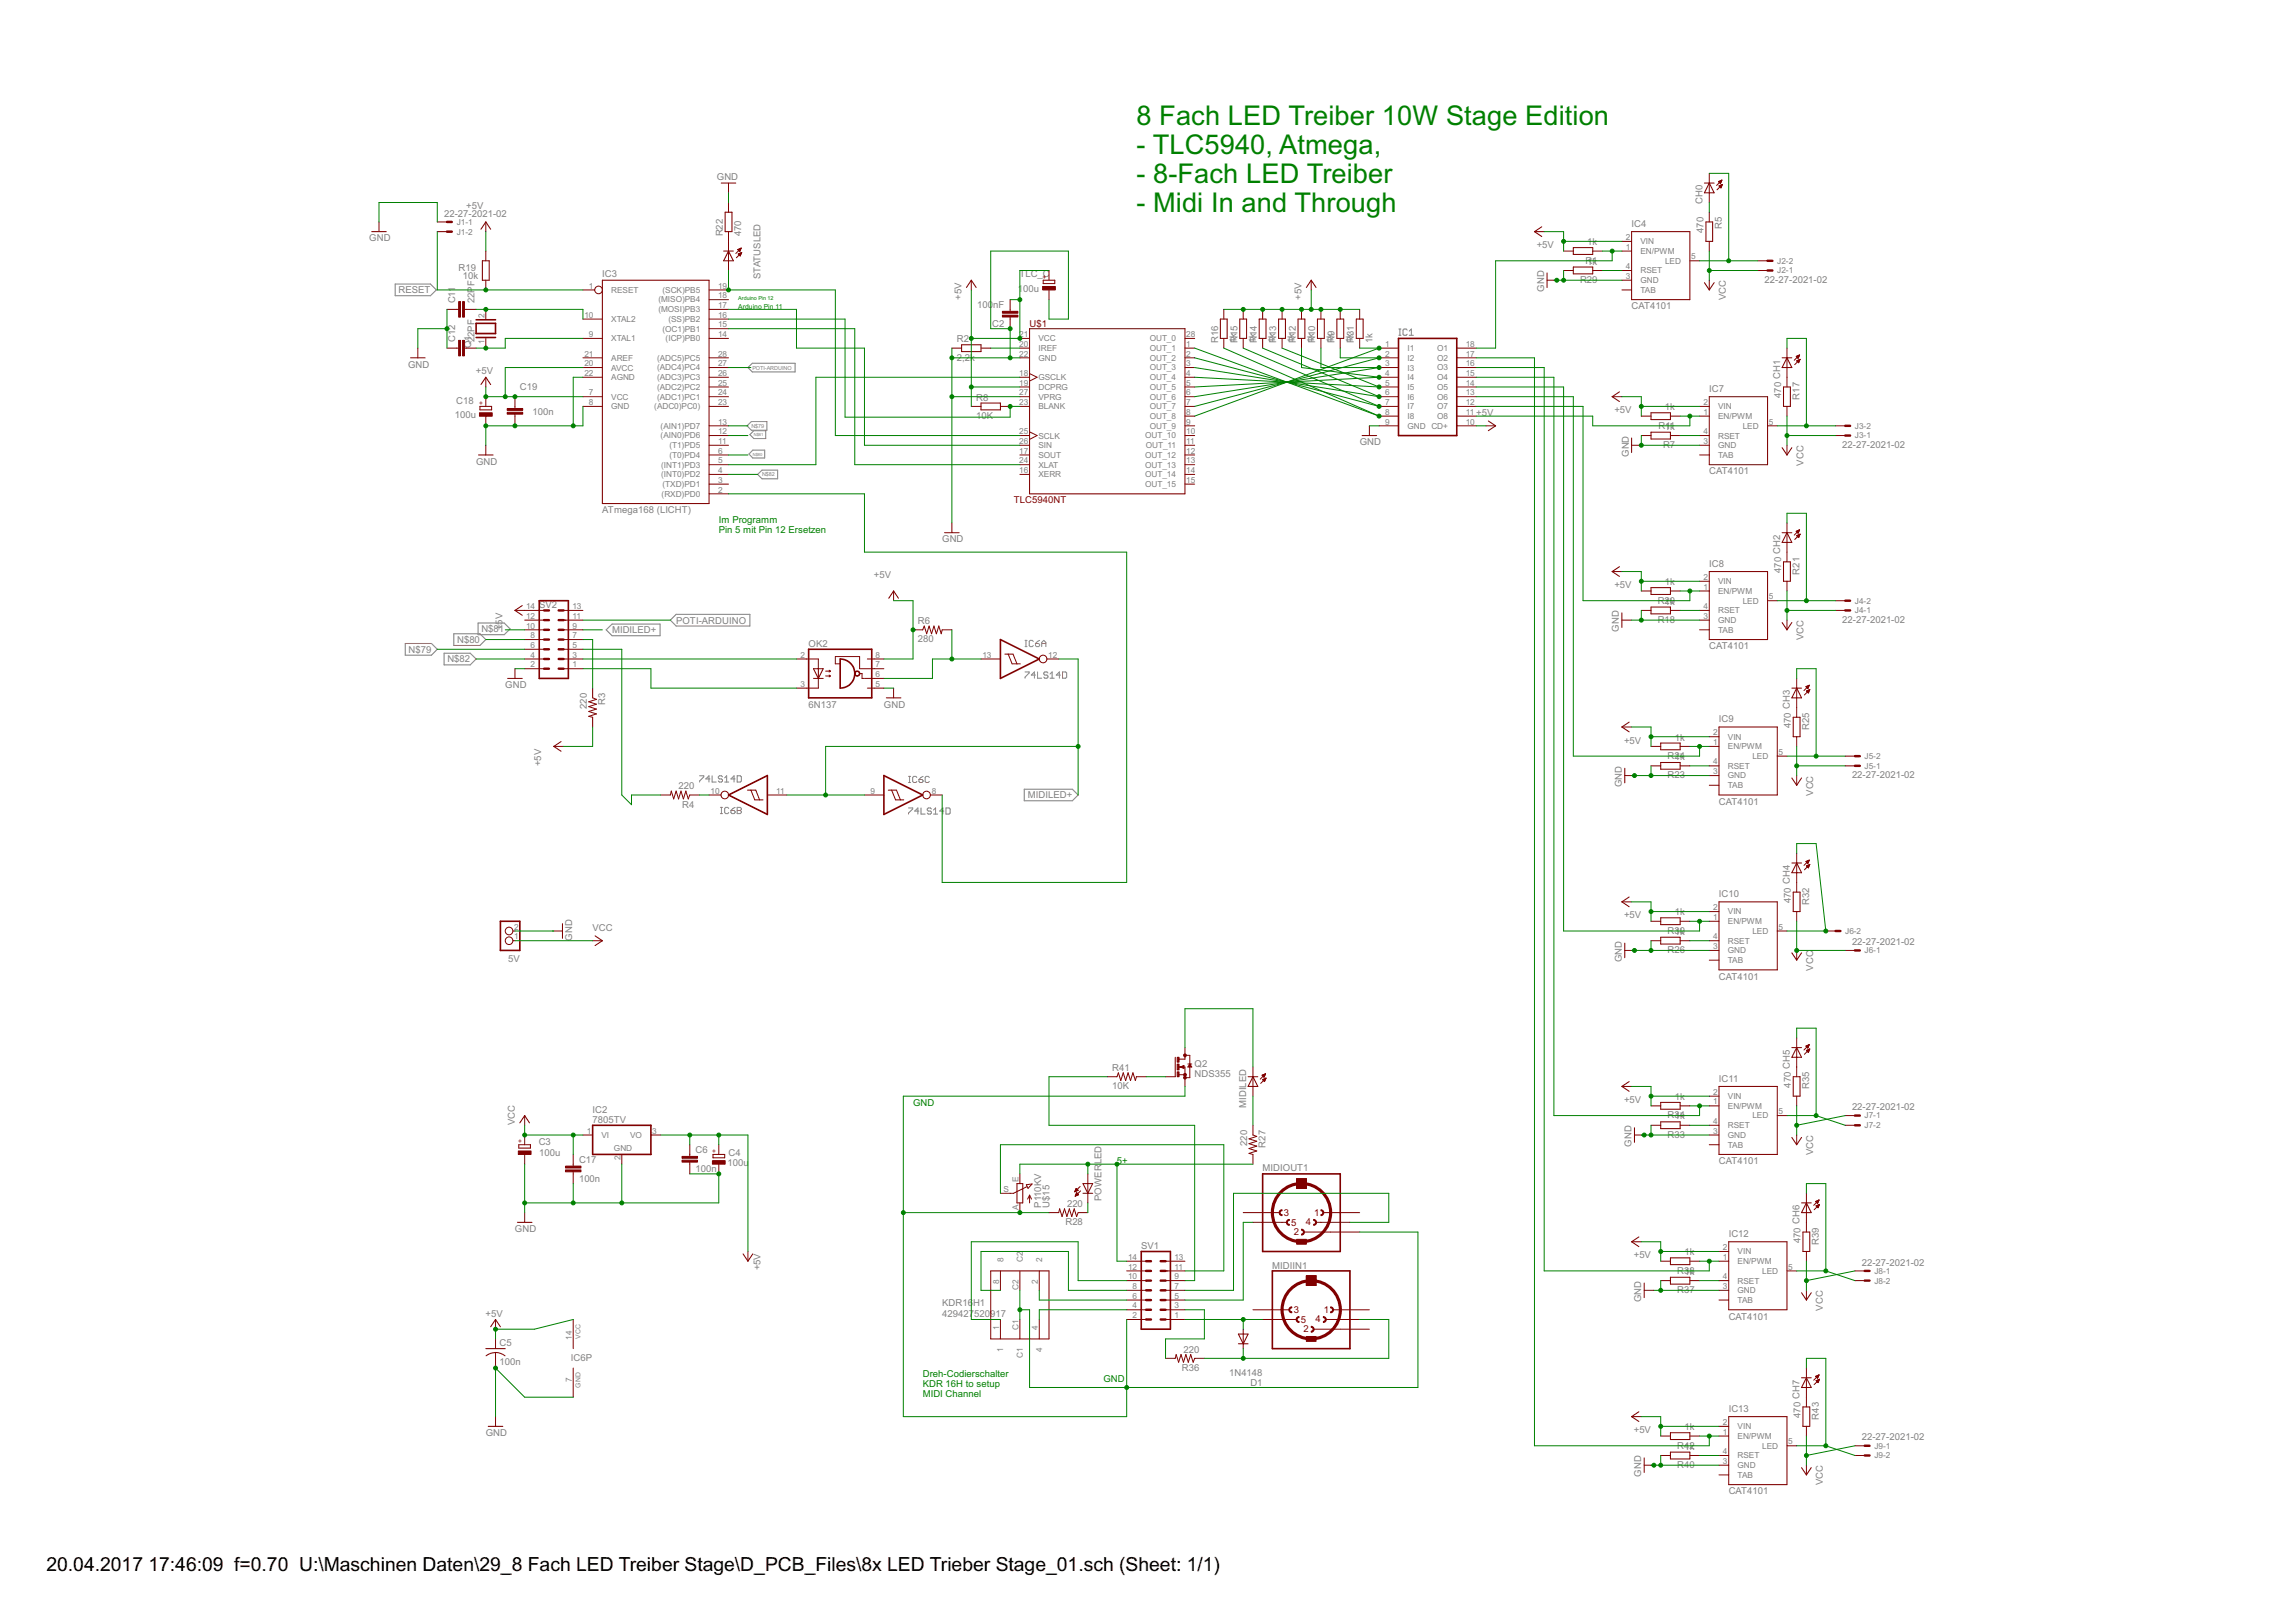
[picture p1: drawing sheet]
<svg xmlns="http://www.w3.org/2000/svg" width="420mm" height="297mm" viewBox="0 0 420 297" stroke-linecap="round" stroke-linejoin="round" font-family="sans-serif">
<defs><g id="words">
<g font-size="5.6" fill="#008000">
<text x="208" y="22.8">8 Fach LED Treiber 10W Stage Edition</text>
<text x="208" y="28.2">- TLC5940, Atmega,</text>
<text x="208" y="33.5">- 8-Fach LED Treiber</text>
<text x="208" y="38.8">- Midi In and Through</text>
</g>
<g font-size="4">
<text x="8.5" y="287.5">20.04.2017</text>
<text x="27.2" y="287.5">17:46:09 f=0.70 U:\Maschinen Daten\29_8 Fach LED Treiber Stage\D_PCB_Files\8x LED Trieber Stage_01.sch (Sheet: 1/1)</text>
</g>
<g font-size="1.9" fill="#808080">
<text x="131.2" y="33">GND</text>
<text x="81.3" y="39.6">22-27-2021-02</text>
<text x="85.3" y="38.3">+5V</text>
<text x="298.7" y="41.5">IC4</text>
<text x="311.7" y="37.4" transform="rotate(-90 311.7 37.4)">CH0</text>
<text x="315.2" y="42" transform="rotate(-90 315.2 42)">R5</text>
<text x="67.6" y="44.2">GND</text>
<text x="132.3" y="43.3" transform="rotate(-90 132.3 43.3)">R22</text>
<text x="135.7" y="43.3" transform="rotate(-90 135.7 43.3)">470</text>
<text x="281.3" y="45.4">+5V</text>
<text x="290.6" y="44.9">1k</text>
<text x="311.9" y="42.6" transform="rotate(-90 311.9 42.6)">470</text>
<text x="72.9" y="53.7">RESET</text>
<text x="83.9" y="49.6">R19</text>
<text x="84.7" y="51.1">10k</text>
<text x="110.3" y="50.7">IC3</text>
<text x="139.3" y="51.1" transform="rotate(-90 139.3 51.1)">STATUSLED</text>
<text x="186.4" y="53.4">100u</text>
<text x="186.6" y="50.8">TLC_C</text>
<text x="282.7" y="53.4" transform="rotate(-90 282.7 53.4)">GND</text>
<text x="289.3" y="51.8">R29</text>
<text x="290.2" y="48.2">R1</text>
<text x="290.6" y="48.4">1k</text>
<text x="323.1" y="51.7">22-27-2021-02</text>
<text x="83.3" y="55.5" transform="rotate(-90 83.3 55.5)">C11</text>
<text x="86.9" y="55.5" transform="rotate(-90 86.9 55.5)">22PF</text>
<text x="176" y="54.8" transform="rotate(-90 176 54.8)">+5V</text>
<text x="178.9" y="56.3">100</text>
<text x="181.6" y="59.9">C2</text>
<text x="181.8" y="56.3">nF</text>
<text x="238.3" y="54.8" transform="rotate(-90 238.3 54.8)">+5V</text>
<text x="298.7" y="56.6">CAT4101</text>
<text x="316" y="55" transform="rotate(-90 316 55)">VCC</text>
<text x="83.3" y="62.7" transform="rotate(-90 83.3 62.7)">C12</text>
<text x="86.3" y="63.7" transform="rotate(-90 86.3 63.7)">Q1</text>
<text x="86.9" y="62.7" transform="rotate(-90 86.9 62.7)">22PF</text>
<text x="175.2" y="62.7">R2</text>
<text x="223" y="62.8" transform="rotate(-90 223 62.8)">R16</text>
<text x="226.4" y="62.8" transform="rotate(-90 226.4 62.8)">1k</text>
<text x="226.5" y="62.8" transform="rotate(-90 226.5 62.8)">R15</text>
<text x="229.9" y="62.8" transform="rotate(-90 229.9 62.8)">1k</text>
<text x="230.1" y="62.8" transform="rotate(-90 230.1 62.8)">R14</text>
<text x="233.5" y="62.8" transform="rotate(-90 233.5 62.8)">1k</text>
<text x="233.7" y="62.8" transform="rotate(-90 233.7 62.8)">R13</text>
<text x="237" y="62.8" transform="rotate(-90 237 62.8)">1k</text>
<text x="237.2" y="62.8" transform="rotate(-90 237.2 62.8)">R12</text>
<text x="240.6" y="62.8" transform="rotate(-90 240.6 62.8)">1k</text>
<text x="240.8" y="62.8" transform="rotate(-90 240.8 62.8)">R10</text>
<text x="244.1" y="62.8" transform="rotate(-90 244.1 62.8)">1k</text>
<text x="244.3" y="62.8" transform="rotate(-90 244.3 62.8)">R9</text>
<text x="247.7" y="62.8" transform="rotate(-90 247.7 62.8)">1k</text>
<text x="247.9" y="62.8" transform="rotate(-90 247.9 62.8)">R31</text>
<text x="251.2" y="62.8" transform="rotate(-90 251.2 62.8)">1k</text>
<text x="74.7" y="67.3">GND</text>
<text x="87.1" y="68.5">+5V</text>
<text x="95.2" y="71.5">C19</text>
<text x="175.2" y="66">2,2k</text>
<text x="312.9" y="71.7">IC7</text>
<text x="83.3" y="76.5">100u</text>
<text x="83.5" y="73.9">C18</text>
<text x="97.5" y="75.9">100n</text>
<text x="178.7" y="76.7">10K</text>
<text x="178.7" y="73.3">R8</text>
<text x="270.3" y="76.2">+5V</text>
<text x="295.6" y="75.6">+5V</text>
<text x="304.8" y="75.1">1k</text>
<text x="326.1" y="72.9" transform="rotate(-90 326.1 72.9)">470 CH1</text>
<text x="329.4" y="73.2" transform="rotate(-90 329.4 73.2)">R17</text>
<text x="248.9" y="81.5">GND</text>
<text x="298.2" y="83.6" transform="rotate(-90 298.2 83.6)">GND</text>
<text x="303.6" y="78.5">R11</text>
<text x="304.5" y="82">R7</text>
<text x="304.9" y="78.5">1k</text>
<text x="337.3" y="81.9">22-27-2021-02</text>
<text x="87.2" y="85.1">GND</text>
<text x="312.9" y="86.8">CAT4101</text>
<text x="330.2" y="85.2" transform="rotate(-90 330.2 85.2)">VCC</text>
<text x="110.3" y="93.9">ATmega168 (LICHT)</text>
<text x="172.5" y="99.3">GND</text>
<text x="160" y="105.9">+5V</text>
<text x="295.6" y="107.6">+5V</text>
<text x="304.8" y="107.1">1k</text>
<text x="312.9" y="103.7">IC8</text>
<text x="326.1" y="104.9" transform="rotate(-90 326.1 104.9)">470 CH2</text>
<text x="329.4" y="105.2" transform="rotate(-90 329.4 105.2)">R21</text>
<text x="98.7" y="111.2">SV2</text>
<text x="303.5" y="110.5">R20</text>
<text x="304.8" y="110.7">1k</text>
<text x="337.3" y="113.9">22-27-2021-02</text>
<text x="74.8" y="119.5">N$79</text>
<text x="83.7" y="117.7">N$80</text>
<text x="88.1" y="115.7">N$81</text>
<text x="92" y="115.3" transform="rotate(-90 92 115.3)">+5V</text>
<text x="112" y="115.9">MIDILED+</text>
<text x="123.8" y="114.1">POTI-ARDUINO</text>
<text x="148" y="118.4">OK2</text>
<text x="168" y="117.6">280</text>
<text x="168" y="114.2">R6</text>
<text x="296.4" y="115.6" transform="rotate(-90 296.4 115.6)">GND</text>
<text x="303.5" y="114">R18</text>
<text x="312.9" y="118.8">CAT4101</text>
<text x="330.2" y="117.2" transform="rotate(-90 330.2 117.2)">VCC</text>
<text x="81.9" y="121.2">N$82</text>
<text x="92.5" y="125.9">GND</text>
<text x="107.4" y="129.8" transform="rotate(-90 107.4 129.8)">220</text>
<text x="110.8" y="129.1" transform="rotate(-90 110.8 129.1)">R3</text>
<text x="148" y="129.5">6N137</text>
<text x="161.8" y="129.5">GND</text>
<text x="297.3" y="136.1">+5V</text>
<text x="306.6" y="135.5">1k</text>
<text x="314.7" y="132.2">IC9</text>
<text x="327.9" y="133.3" transform="rotate(-90 327.9 133.3)">470 CH3</text>
<text x="331.2" y="133.6" transform="rotate(-90 331.2 133.6)">R25</text>
<text x="99.1" y="140.2" transform="rotate(-90 99.1 140.2)">+5V</text>
<text x="305.3" y="142.5">R23</text>
<text x="305.3" y="138.9">R24</text>
<text x="306.6" y="139.1">1k</text>
<text x="339.1" y="142.4">22-27-2021-02</text>
<text x="124.2" y="144.4">220</text>
<text x="124.9" y="147.8">R4</text>
<text x="188.2" y="146.1">MIDILED+</text>
<text x="296.9" y="144.1" transform="rotate(-90 296.9 144.1)">GND</text>
<text x="314.7" y="147.3">CAT4101</text>
<text x="332" y="145.6" transform="rotate(-90 332 145.6)">VCC</text>
<text x="306.6" y="167.5">1k</text>
<text x="314.7" y="164.2">IC10</text>
<text x="327.9" y="165.3" transform="rotate(-90 327.9 165.3)">470 CH4</text>
<text x="331.2" y="165.6" transform="rotate(-90 331.2 165.6)">R32</text>
<text x="104.8" y="172.2" transform="rotate(-90 104.8 172.2)">GND</text>
<text x="108.5" y="170.4">VCC</text>
<text x="297.3" y="168.1">+5V</text>
<text x="305.3" y="170.9">R30</text>
<text x="306.6" y="171.1">1k</text>
<text x="339.1" y="173">22-27-2021-02</text>
<text x="93" y="176.1">5V</text>
<text x="296.9" y="176.1" transform="rotate(-90 296.9 176.1)">GND</text>
<text x="305.3" y="174.5">R26</text>
<text x="314.7" y="179.3">CAT4101</text>
<text x="332" y="177.6" transform="rotate(-90 332 177.6)">VCC</text>
<text x="203.6" y="196">R41</text>
<text x="218.7" y="197.1">NDS355</text>
<text x="218.7" y="195.3">Q2</text>
<text x="314.7" y="197.9">IC11</text>
<text x="108.5" y="203.7">IC2</text>
<text x="203.6" y="199.4">10K</text>
<text x="228.1" y="202.7" transform="rotate(-90 228.1 202.7)">MIDILED</text>
<text x="297.3" y="201.9">+5V</text>
<text x="306.6" y="201.3">1k</text>
<text x="327.9" y="199.1" transform="rotate(-90 327.9 199.1)">470 CH5</text>
<text x="331.2" y="199.4" transform="rotate(-90 331.2 199.4)">R35</text>
<text x="339.1" y="203.2">22-27-2021-02</text>
<text x="94.3" y="205.9" transform="rotate(-90 94.3 205.9)">VCC</text>
<text x="98.6" y="209.5">C3</text>
<text x="108.5" y="205.5">7805TV</text>
<text x="228.3" y="209.8" transform="rotate(-90 228.3 209.8)">220</text>
<text x="298.7" y="209.9" transform="rotate(-90 298.7 209.9)">GND</text>
<text x="305.3" y="208.2">R33</text>
<text x="305.3" y="204.7">R34</text>
<text x="306.6" y="204.9">1k</text>
<text x="98.7" y="211.6">100u</text>
<text x="106" y="212.8">C17</text>
<text x="127.3" y="214.6">100n</text>
<text x="127.3" y="211">C6</text>
<text x="133.2" y="213.4">100u</text>
<text x="133.4" y="211.6">C4</text>
<text x="231.2" y="214.4">MIDIOUT1</text>
<text x="231.7" y="210" transform="rotate(-90 231.7 210)">R27</text>
<text x="314.7" y="213.1">CAT4101</text>
<text x="332" y="211.4" transform="rotate(-90 332 211.4)">VCC</text>
<text x="106" y="216.3">100n</text>
<text x="190.6" y="221.1" transform="rotate(-90 190.6 221.1)">P110KV</text>
<text x="192.1" y="221.1" transform="rotate(-90 192.1 221.1)">U$15</text>
<text x="195.3" y="220.9">220</text>
<text x="201.6" y="219.8" transform="rotate(-90 201.6 219.8)">POWERLED</text>
<text x="94.3" y="225.5">GND</text>
<text x="195" y="224.2">R28</text>
<text x="316.5" y="226.4">IC12</text>
<text x="329.6" y="227.5" transform="rotate(-90 329.6 227.5)">470 CH6</text>
<text x="333" y="227.8" transform="rotate(-90 333 227.8)">R39</text>
<text x="139.2" y="232.5" transform="rotate(-90 139.2 232.5)">+5V</text>
<text x="208.9" y="228.5">SV1</text>
<text x="232.9" y="232.2">MIDIIN1</text>
<text x="299.1" y="230.3">+5V</text>
<text x="307" y="233.1">R38</text>
<text x="308.4" y="233.3">1k</text>
<text x="308.4" y="229.8">1k</text>
<text x="340.8" y="231.6">22-27-2021-02</text>
<text x="172.5" y="239">KDR16</text>
<text x="178.1" y="239">H1</text>
<text x="300.5" y="238.3" transform="rotate(-90 300.5 238.3)">GND</text>
<text x="307" y="236.7">R37</text>
<text x="333.7" y="239.9" transform="rotate(-90 333.7 239.9)">VCC</text>
<text x="88.9" y="241">+5V</text>
<text x="172.5" y="241">429427</text>
<text x="178.3" y="241">520917</text>
<text x="316.5" y="241.5">CAT4101</text>
<text x="91.4" y="249.8">100n</text>
<text x="91.4" y="246.4">C5</text>
<text x="104.5" y="249.1">IC6P</text>
<text x="216.4" y="250.9">R36</text>
<text x="216.7" y="247.5">220</text>
<text x="225" y="251.8">1N4148</text>
<text x="228.9" y="253.8">D1</text>
<text x="88.9" y="262.8">GND</text>
<text x="299.1" y="262.3">+5V</text>
<text x="308.4" y="261.8">1k</text>
<text x="316.5" y="258.4">IC13</text>
<text x="329.6" y="259.5" transform="rotate(-90 329.6 259.5)">470 CH7</text>
<text x="333" y="259.8" transform="rotate(-90 333 259.8)">R43</text>
<text x="340.8" y="263.6">22-27-2021-02</text>
<text x="307" y="268.7">R40</text>
<text x="307" y="265.1">R42</text>
<text x="308.4" y="265.3">1k</text>
<text x="300.5" y="270.3" transform="rotate(-90 300.5 270.3)">GND</text>
<text x="316.5" y="273.5">CAT4101</text>
<text x="333.7" y="271.9" transform="rotate(-90 333.7 271.9)">VCC</text>
</g>
<g font-size="1.9" fill="#800000">
<text x="188.5" y="59.8">U$1</text>
<text x="185.6" y="92">TLC5940NT</text>
<text x="235.1" y="222.5">3</text>
<text x="236.4" y="224.3">5</text>
<text x="236.8" y="226">2</text>
<text x="239.1" y="224.3">4</text>
<text x="240.6" y="222.5">1</text>
<text x="236.8" y="240.3">3</text>
<text x="238.2" y="242.1">5</text>
<text x="238.6" y="243.8">2</text>
<text x="240.8" y="242">4</text>
<text x="242.4" y="240.3">1</text>
</g>
<g font-size="1.9" fill="#008000">
<text x="131.6" y="95.6">Im Programm</text>
<text x="131.6" y="97.5">Pin 5 mit Pin 12 Ersetzen</text>
<text x="167.2" y="202.4">GND</text>
<text x="204.5" y="213.1">5+</text>
<text x="168.9" y="252">Dreh-Codierschalter</text>
<text x="168.9" y="253.9">KDR 16H to setup</text>
<text x="168.9" y="255.7">MIDI Channel</text>
<text x="202" y="252.9">GND</text>
</g>
<g font-size="1.7" fill="#808080">
<text x="83.6" y="41.1">J1-1</text>
<text x="83.6" y="42.9">J1-2</text>
<text x="297.6" y="45.7">1</text>
<text x="297.6" y="43.9">2</text>
<text x="300.3" y="46.5">EN/PWM</text>
<text x="300.3" y="44.7">VIN</text>
<text x="309.6" y="47.5">5</text>
<text x="107.8" y="52.8">1</text>
<text x="111.9" y="53.6">RESET</text>
<text x="121.3" y="53.6">(SCK)PB5</text>
<text x="131.5" y="52.8">19</text>
<text x="297.6" y="49.3">4</text>
<text x="297.6" y="51">3</text>
<text x="300.3" y="50">RSET</text>
<text x="300.3" y="51.8">GND</text>
<text x="300.3" y="53.6">TAB</text>
<text x="304.8" y="48.2">LED</text>
<text x="325.4" y="50">J2-1</text>
<text x="325.4" y="48.2">J2-2</text>
<text x="88.7" y="58.1" transform="rotate(-90 88.7 58.1)">2</text>
<text x="107" y="58.1">10</text>
<text x="111.9" y="58.9">XTAL2</text>
<text x="120.5" y="55.4">(MISO)PB4</text>
<text x="120.5" y="57.1">(MOSI)PB3</text>
<text x="122.4" y="58.9">(SS)PB2</text>
<text x="131.5" y="54.6">18</text>
<text x="131.5" y="56.4">17</text>
<text x="131.5" y="58.1">16</text>
<text x="131.5" y="59.9">15</text>
<text x="88.7" y="63" transform="rotate(-90 88.7 63)">1</text>
<text x="107" y="65.3">21</text>
<text x="107.8" y="61.7">9</text>
<text x="111.9" y="62.5">XTAL1</text>
<text x="121.3" y="60.7">(OC1)PB1</text>
<text x="121.9" y="62.5">(ICP)PB0</text>
<text x="131.5" y="65.3">28</text>
<text x="131.5" y="61.7">14</text>
<text x="186.6" y="63.5">20</text>
<text x="186.6" y="61.7">21</text>
<text x="186.6" y="65.3">22</text>
<text x="190.1" y="64.3">IREF</text>
<text x="190.1" y="62.5">VCC</text>
<text x="210.5" y="64.2">OUT_1</text>
<text x="210.5" y="62.5">OUT_0</text>
<text x="217.2" y="63.5">1</text>
<text x="217.2" y="61.7">28</text>
<text x="217.2" y="65.3">2</text>
<text x="253.6" y="63.5">1</text>
<text x="253.6" y="65.3">2</text>
<text x="257.7" y="64.3">I1</text>
<text x="263.1" y="64.2">O1</text>
<text x="268.3" y="63.5">18</text>
<text x="268.3" y="65.3">17</text>
<text x="107" y="67">20</text>
<text x="107" y="68.8">22</text>
<text x="111.9" y="67.8">AVCC</text>
<text x="111.9" y="66">AREF</text>
<text x="111.9" y="69.6">AGND</text>
<text x="120.3" y="66">(ADC5)PC5</text>
<text x="120.3" y="67.8">(ADC4)PC4</text>
<text x="120.3" y="69.6">(ADC3)PC3</text>
<text x="120.3" y="71.4">(ADC2)PC2</text>
<text x="131.5" y="67">27</text>
<text x="131.5" y="68.8">26</text>
<text x="131.5" y="70.6">25</text>
<text x="186.6" y="68.8">18</text>
<text x="186.6" y="70.6">19</text>
<text x="190.1" y="69.6">GSCLK</text>
<text x="190.1" y="71.4">DCPRG</text>
<text x="190.1" y="66">GND</text>
<text x="210.5" y="66">OUT_2</text>
<text x="210.5" y="67.8">OUT_3</text>
<text x="210.5" y="69.6">OUT_4</text>
<text x="210.5" y="71.4">OUT_5</text>
<text x="217.2" y="67">3</text>
<text x="217.2" y="68.8">4</text>
<text x="217.2" y="70.6">5</text>
<text x="253.6" y="67">3</text>
<text x="253.6" y="68.8">4</text>
<text x="253.6" y="70.6">5</text>
<text x="257.7" y="66">I2</text>
<text x="257.7" y="67.8">I3</text>
<text x="257.7" y="69.6">I4</text>
<text x="257.7" y="71.4">I5</text>
<text x="263.1" y="66">O2</text>
<text x="263.1" y="67.8">O3</text>
<text x="263.1" y="69.6">O4</text>
<text x="263.1" y="71.4">O5</text>
<text x="268.3" y="67">16</text>
<text x="268.3" y="68.8">15</text>
<text x="268.3" y="70.6">14</text>
<text x="107.8" y="74.1">8</text>
<text x="107.8" y="72.4">7</text>
<text x="111.9" y="74.9">GND</text>
<text x="111.9" y="73.1">VCC</text>
<text x="119.8" y="74.9">(ADC0)PC0)</text>
<text x="120.3" y="73.1">(ADC1)PC1</text>
<text x="131.5" y="72.4">24</text>
<text x="131.5" y="74.1">23</text>
<text x="131.5" y="77.7">13</text>
<text x="186.6" y="74.1">23</text>
<text x="186.6" y="72.4">27</text>
<text x="190.1" y="74.9">BLANK</text>
<text x="190.1" y="73.1">VPRG</text>
<text x="210.5" y="73.1">OUT_6</text>
<text x="210.5" y="74.9">OUT_7</text>
<text x="210.5" y="76.7">OUT_8</text>
<text x="217.2" y="72.4">6</text>
<text x="217.2" y="74.1">7</text>
<text x="217.2" y="75.9">8</text>
<text x="217.2" y="77.7">9</text>
<text x="253.6" y="72.4">6</text>
<text x="253.6" y="74.1">7</text>
<text x="253.6" y="75.9">8</text>
<text x="253.6" y="77.7">9</text>
<text x="257.7" y="73.1">I6</text>
<text x="257.7" y="74.9">I7</text>
<text x="257.7" y="76.7">I8</text>
<text x="263.1" y="76.7">O8</text>
<text x="263.1" y="73.1">O6</text>
<text x="263.1" y="74.9">O7</text>
<text x="268.3" y="75.9">11</text>
<text x="268.3" y="72.4">13</text>
<text x="268.3" y="74.1">12</text>
<text x="268.3" y="77.7">10</text>
<text x="311.9" y="75.9">1</text>
<text x="311.9" y="74.1">2</text>
<text x="314.6" y="76.7">EN/PWM</text>
<text x="314.6" y="74.9">VIN</text>
<text x="323.8" y="77.7">5</text>
<text x="121" y="78.5">(AIN1)PD7</text>
<text x="121" y="80.2">(AIN0)PD6</text>
<text x="122.5" y="82">(T1)PD5</text>
<text x="122.5" y="83.8">(T0)PD4</text>
<text x="131.5" y="79.5">12</text>
<text x="131.5" y="81.3">11</text>
<text x="131.5" y="83">6</text>
<text x="186.6" y="83">17</text>
<text x="186.6" y="79.5">25</text>
<text x="186.6" y="81.3">26</text>
<text x="190.1" y="83.8">SOUT</text>
<text x="190.1" y="80.3">SCLK</text>
<text x="190.1" y="82">SIN</text>
<text x="209.7" y="80.2">OUT_10</text>
<text x="209.7" y="83.8">OUT_12</text>
<text x="209.8" y="82">OUT_11</text>
<text x="210.5" y="78.5">OUT_9</text>
<text x="217.2" y="79.5">10</text>
<text x="217.2" y="81.3">11</text>
<text x="217.2" y="83">12</text>
<text x="257.7" y="78.5">GND CD+</text>
<text x="311.9" y="79.5">4</text>
<text x="311.9" y="81.3">3</text>
<text x="314.6" y="80.3">RSET</text>
<text x="314.6" y="82">GND</text>
<text x="314.6" y="83.8">TAB</text>
<text x="319.1" y="78.5">LED</text>
<text x="339.6" y="80.2">J3-1</text>
<text x="339.6" y="78.5">J3-2</text>
<text x="121" y="85.6">(INT1)PD3</text>
<text x="121" y="87.4">(INT0)PD2</text>
<text x="121.3" y="89.1">(TXD)PD1</text>
<text x="131.5" y="84.8">5</text>
<text x="131.5" y="86.6">4</text>
<text x="131.5" y="88.4">3</text>
<text x="186.6" y="86.6">16</text>
<text x="186.6" y="84.8">24</text>
<text x="190.1" y="87.4">XERR</text>
<text x="190.1" y="85.6">XLAT</text>
<text x="209.7" y="89.1">OUT_15</text>
<text x="209.7" y="85.6">OUT_13</text>
<text x="209.7" y="87.4">OUT_14</text>
<text x="217.2" y="88.4">15</text>
<text x="217.2" y="84.8">13</text>
<text x="217.2" y="86.6">14</text>
<text x="121.1" y="90.9">(RXD)PD0</text>
<text x="131.5" y="90.1">2</text>
<text x="311.9" y="107.9">1</text>
<text x="311.9" y="106.1">2</text>
<text x="314.6" y="106.9">VIN</text>
<text x="96.3" y="113.3">12</text>
<text x="96.3" y="111.5">14</text>
<text x="104.8" y="113.3">11</text>
<text x="104.8" y="111.5">13</text>
<text x="311.9" y="111.5">4</text>
<text x="311.9" y="113.3">3</text>
<text x="314.6" y="108.7">EN/PWM</text>
<text x="314.6" y="112.3">RSET</text>
<text x="319.1" y="110.5">LED</text>
<text x="323.8" y="109.7">5</text>
<text x="339.6" y="112.2">J4-1</text>
<text x="339.6" y="110.5">J4-2</text>
<text x="96.3" y="115">10</text>
<text x="97.1" y="118.6">6</text>
<text x="97.1" y="116.8">8</text>
<text x="104.8" y="118.6">5</text>
<text x="104.8" y="116.8">7</text>
<text x="104.8" y="115">9</text>
<text x="314.6" y="114">GND</text>
<text x="314.6" y="115.8">TAB</text>
<text x="97.1" y="122.1">2</text>
<text x="97.1" y="120.4">4</text>
<text x="104.8" y="122.1">1</text>
<text x="104.8" y="120.4">3</text>
<text x="146.5" y="120.4">2</text>
<text x="146.5" y="125.7">3</text>
<text x="160.3" y="123.9">6</text>
<text x="160.3" y="120.4">8</text>
<text x="160.3" y="125.7">5</text>
<text x="160.3" y="122.1">7</text>
<text x="179.9" y="120.4">13</text>
<text x="191.9" y="120.4">12</text>
<text x="313.6" y="136.4">1</text>
<text x="313.6" y="134.6">2</text>
<text x="316.3" y="137.1">EN/PWM</text>
<text x="316.3" y="135.4">VIN</text>
<text x="313.6" y="139.9">4</text>
<text x="313.6" y="141.7">3</text>
<text x="316.3" y="140.7">RSET</text>
<text x="316.3" y="142.5">GND</text>
<text x="320.8" y="138.9">LED</text>
<text x="325.6" y="138.1">5</text>
<text x="341.4" y="140.7">J5-1</text>
<text x="341.4" y="138.9">J5-2</text>
<text x="130.1" y="145.2">10</text>
<text x="142.1" y="145.2">11</text>
<text x="159.4" y="145.2">9</text>
<text x="170.6" y="145.2">8</text>
<text x="316.3" y="144.3">TAB</text>
<text x="313.6" y="166.6">2</text>
<text x="316.3" y="167.4">VIN</text>
<text x="94.1" y="171.9">1</text>
<text x="94.1" y="170.1">2</text>
<text x="313.6" y="168.4">1</text>
<text x="313.6" y="171.9">4</text>
<text x="313.6" y="173.7">3</text>
<text x="316.3" y="169.1">EN/PWM</text>
<text x="316.3" y="172.7">RSET</text>
<text x="320.8" y="170.9">LED</text>
<text x="325.6" y="170.1">5</text>
<text x="337.8" y="170.9">J6-2</text>
<text x="316.3" y="174.5">GND</text>
<text x="316.3" y="176.3">TAB</text>
<text x="341.4" y="174.5">J6-1</text>
<text x="313.6" y="202.1">1</text>
<text x="313.6" y="200.4">2</text>
<text x="316.3" y="202.9">EN/PWM</text>
<text x="316.3" y="201.1">VIN</text>
<text x="325.6" y="203.9">5</text>
<text x="107.4" y="207.5">1</text>
<text x="110.1" y="208.3">VI</text>
<text x="115.4" y="208.2">VO</text>
<text x="119.4" y="207.5">3</text>
<text x="313.6" y="205.7">4</text>
<text x="313.6" y="207.5">3</text>
<text x="316.3" y="206.5">RSET</text>
<text x="316.3" y="208.3">GND</text>
<text x="320.8" y="204.7">LED</text>
<text x="341.4" y="204.7">J7-1</text>
<text x="341.4" y="206.5">J7-2</text>
<text x="112.4" y="210.7">GND</text>
<text x="113.6" y="212.4" transform="rotate(-90 113.6 212.4)">2</text>
<text x="316.3" y="210">TAB</text>
<text x="183.7" y="218.1">S</text>
<text x="186.5" y="221.4" transform="rotate(-90 186.5 221.4)">A</text>
<text x="186.5" y="216.4" transform="rotate(-90 186.5 216.4)">E</text>
<text x="183.7" y="231" transform="rotate(-90 183.7 231)">8</text>
<text x="187.2" y="231" transform="rotate(-90 187.2 231)">C2</text>
<text x="190.8" y="231" transform="rotate(-90 190.8 231)">2</text>
<text x="206.5" y="232.4">12</text>
<text x="206.5" y="230.6">14</text>
<text x="215" y="232.4">11</text>
<text x="215" y="230.6">13</text>
<text x="315.4" y="230.6">1</text>
<text x="315.4" y="228.8">2</text>
<text x="318.1" y="231.4">EN/PWM</text>
<text x="318.1" y="229.6">VIN</text>
<text x="322.6" y="233.1">LED</text>
<text x="327.4" y="232.4">5</text>
<text x="343.1" y="233.1">J8-1</text>
<text x="182.9" y="235.1" transform="rotate(-90 182.9 235.1)">8</text>
<text x="186.5" y="236.1" transform="rotate(-90 186.5 236.1)">C2</text>
<text x="190" y="235.1" transform="rotate(-90 190 235.1)">2</text>
<text x="206.5" y="234.1">10</text>
<text x="207.4" y="239.5">4</text>
<text x="207.4" y="237.7">6</text>
<text x="207.4" y="235.9">8</text>
<text x="215" y="239.5">3</text>
<text x="215" y="237.7">5</text>
<text x="215" y="235.9">7</text>
<text x="215" y="234.1">9</text>
<text x="315.4" y="234.1">4</text>
<text x="315.4" y="235.9">3</text>
<text x="318.1" y="234.9">RSET</text>
<text x="318.1" y="236.7">GND</text>
<text x="318.1" y="238.5">TAB</text>
<text x="343.1" y="234.9">J8-2</text>
<text x="104.7" y="245.2" transform="rotate(-90 104.7 245.2)">14</text>
<text x="182.9" y="243.4" transform="rotate(-90 182.9 243.4)">1</text>
<text x="186.5" y="243.4" transform="rotate(-90 186.5 243.4)">C1</text>
<text x="190" y="243.4" transform="rotate(-90 190 243.4)">4</text>
<text x="207.4" y="241.2">2</text>
<text x="215" y="241.2">1</text>
<text x="183.7" y="247.5" transform="rotate(-90 183.7 247.5)">1</text>
<text x="187.2" y="248.6" transform="rotate(-90 187.2 248.6)">C1</text>
<text x="190.8" y="247.5" transform="rotate(-90 190.8 247.5)">4</text>
<text x="104.7" y="252.8" transform="rotate(-90 104.7 252.8)">7</text>
<text x="315.4" y="262.6">1</text>
<text x="315.4" y="260.8">2</text>
<text x="318.1" y="263.4">EN/PWM</text>
<text x="318.1" y="261.6">VIN</text>
<text x="315.4" y="266.1">4</text>
<text x="315.4" y="267.9">3</text>
<text x="318.1" y="266.9">RSET</text>
<text x="318.1" y="268.7">GND</text>
<text x="322.6" y="265.1">LED</text>
<text x="327.4" y="264.4">5</text>
<text x="343.1" y="265.1">J9-1</text>
<text x="343.1" y="266.9">J9-2</text>
<text x="318.1" y="270.5">TAB</text>
</g>
<g font-size="1.4" fill="#800000">
<text x="191.6" y="51" transform="rotate(-90 191.6 51)">+</text>
<text x="88.5" y="74.1" transform="rotate(-90 88.5 74.1)">+</text>
<text x="95.6" y="209.2" transform="rotate(-90 95.6 209.2)">+</text>
<text x="131.2" y="211" transform="rotate(-90 131.2 211)">+</text>
</g>
<text font-size="1.4" fill="#008000" x="135.2" y="56.6">Arduino Pin 11</text>
<g font-size="1.4" fill="#808080">
<text x="106.3" y="245.1" transform="rotate(-90 106.3 245.1)">VCC</text>
<text x="106.3" y="253.9" transform="rotate(-90 106.3 253.9)">GND</text>
</g>
<text font-size="1.1" fill="#008000" x="135.2" y="54.8">Arduino Pin 12</text>
<g font-size="1.1" fill="#808080">
<text x="137.7" y="67.6">POTI-ARDUINO</text>
<text x="137.6" y="78.3">N$79</text>
<text x="139.5" y="87.2">N$82</text>
</g>
<g font-size=".8" fill="#808080">
<text x="137.8" y="83.4">N$80</text>
<text x="138" y="79.8">N$81</text>
</g>
</g></defs>
<g fill="none" stroke="#808080" stroke-width=".18">
<path d="M256.1 61.4h.4M256.1 60.2h.4M256.3 60.2v1.2M257.6 60.4l-.2-.2h-.4l-.1 .2v.8l.1 .2h.4l.2-.2M258 61.4h.8M258 60.6l.4-.4v1.2M187.7 118.3h.3M187.7 117.2h.3M187.8 117.2v1.1M189.2 117.4l-.2-.2h-.4l-.2 .2v.8l.2 .1h.4l.2-.1M189.6 117.8h.5l.2 .4-.2 .1h-.3l-.2-.1zM190.3 117.2l-.7 .6"/>
<path d="M190.7 117.8h.8M190.7 118.3v-.7l.4-.4 .4 .4v.7M187.7 123h.7v.2l-.7 .7v.2M189.6 123.5h-.8l.6-.5v1.1M189.9 123v1.1h.8M191.9 123.2l-.2-.2h-.4l-.2 .2 .2 .3h.4l.2 .2-.2 .4h-.4l-.2-.2M192.2 124.1h.8M192.2 123.4l.4-.4v1.1M194.1 123.5h-.7l.6-.5v1.1M194.5 123h.6l.2 .2v.7l-.2 .2h-.6zM128.1 142h.7v.2l-.7 .7v.2M130 142.6h-.8l.6-.6v1.1"/>
<path d="M130.4 142v1.1h.7M131.9 148.9h.4M131.9 147.8h.4M132.1 147.8v1.1M132.3 142.2l-.2-.2h-.4l-.2 .4 .2 .2h.4l.2 .3-.2 .2h-.4l-.2-.2M132.7 143.1h.7M132.7 142.4l.3-.4v1.1M133.4 148l-.2-.2h-.3l-.2 .2v.7l.2 .2h.3l.2-.2M133.8 148.3h.6l.2 .4-.2 .2h-.4l-.2-.2zM134.6 142.6h-.8l.6-.6v1.1M134.6 147.8l-.8 .5M135 142h.5l.2 .2v.7l-.2 .2h-.5z"/>
<path d="M135 147.8h.5l.2 .2-.2 .3 .2 .4-.2 .2h-.5zM135 148.3h.5M166.3 147.9h.8v.2l-.8 .7v.2M166.3 143.2h.4M166.3 142.1h.4M166.5 142.1v1.1M167.9 142.3l-.2-.2h-.4l-.2 .2v.7l.2 .2h.4l.2-.2M168.2 148.4h-.7l.5-.5v1.1M168.2 142.7h.6l.2 .3-.2 .2h-.4l-.2-.2zM168.6 147.9v1.1h.8M169 142.1l-.8 .6M170.1 142.3l-.2-.2h-.3l-.2 .2v.7l.2 .2h.3l.2-.2"/>
<path d="M170.5 148.1l-.2-.2h-.4l-.1 .4 .1 .1h.4l.2 .4-.2 .2h-.4l-.1-.2M170.9 149h.8M170.9 148.3l.4-.4v1.1M172.8 148.4h-.8l.6-.5v1.1M173.2 147.9h.6l.1 .2v.7l-.1 .2h-.6z"/>
</g>
<g fill="none" stroke="#808080" stroke-width=".19">
<path d="M72.3 52h6.5l1.1 1.1-1.1 1h-6.5zM136.8 77.9l.8-.7h2.8v1.5h-2.8zM136.9 67.3l.8-.8h7.9v1.6h-7.9zM137.3 79.5l.7-.7h2.2v1.5h-2.2zM137.8 82.4h2.2v1.4h-2.2l-.7-.7zM138.7 86.8l.8-.8h2.9v1.6h-2.9zM74.2 117.8h4.8l1.1 1-1.1 1.1h-4.8zM81.3 119.5h4.8l1.1 1.1-1.1 1.1h-4.8zM83.1 116h4.8l1 1.1-1 1h-4.8zM87.5 114h4.8l1.1 1.1-1.1 1.1h-4.8zM111 115.3l1.1-1.1h8.7v2.2h-8.7zM122.7 113.5l1.1-1.1h13.5v2.2h-13.5z"/>
<path d="M187.5 144.4h8.8l1.1 1.1-1.1 1.1h-8.8z"/>
</g>
<g fill="none" stroke="#800000" stroke-width=".19">
<path d="M132 33.5h2.7M132.8 38.8h1.2v3.6h-1.2zM312 33.5h1.8M312.9 33.5l.9 1.8h-1.8zM68.1 42.4h2.6M88.1 42l.8-1.4 .9 1.4M88.3 47.7h1.3v3.6h-1.3zM110.3 51.3h19.5v40.9h-19.5zM132.5 46h1.8M133.4 46l.9 1.7h-1.8zM176.9 52.6l.9-1.3 .9 1.3M191 51.3h2.1v.6h-2.1z"/>
<path d="M223.4 58.4h1.3v3.5h-1.3zM227 58.4h1.2v3.5h-1.2zM230.5 58.4h1.3v3.5h-1.3zM234.1 58.4h1.2v3.5h-1.2zM237.6 58.4h1.3v3.5h-1.3zM239.2 52.6l.9-1.3 .8 1.3M241.2 58.4h1.2v3.5h-1.2zM244.8 58.4h1.2v3.5h-1.2zM248.3 58.4h1.3v3.5h-1.3zM282.3 41.5l-1.4 .9 1.4 .9M283.2 50v2.6M288 48.9h3.6v1.2h-3.6z"/>
<path d="M288 45.3h3.6v1.3h-3.6zM298.7 42.4h10.7v12.4h-10.7zM312 51.7l.9 1.4 .9-1.4M312.3 40.6h1.2v3.6h-1.2zM75.2 65.5h2.6M87.9 74.4h2.1v.6h-2.1zM88.1 70.4l.8-1.4 .9 1.4M176 63.1h3.6v1.2h-3.6zM179.6 73.8h3.6v1.2h-3.6zM188.5 60.2h28.4v30.2h-28.4zM249.4 79.7h2.6M272.5 77l1.3 .9-1.3 .9"/>
<path d="M296.5 71.7l-1.4 .9 1.4 .9M302.3 79.1h3.5v1.2h-3.5zM302.3 75.5h3.5v1.3h-3.5zM312.9 72.6h10.7v12.4h-10.7zM326.3 65.5h1.7M326.5 70.8h1.3v3.6h-1.3zM327.2 65.5l.8 1.8h-1.7zM87.6 83.3h2.7M172.9 97.5h2.7M298.7 80.2v2.6M326.3 97.5h1.7M326.3 81.9l.9 1.4 .8-1.4"/>
<path d="M327.2 97.5l.8 1.8h-1.7zM95.6 110.8l-1.3 .9 1.3 .9M162.7 109.5l.9-1.3 .9 1.3M296.5 103.7l-1.4 .9 1.4 .9M296.9 112.2v2.6M302.3 107.5h3.5v1.3h-3.5zM302.3 111.1h3.5v1.3h-3.5zM312.9 104.6h10.7v12.5h-10.7zM326.3 113.9l.9 1.4 .8-1.4M326.5 102.8h1.3v3.6h-1.3zM92.9 124.2h2.7M102.7 135.7l-1.3 .9 1.3 .9"/>
<path d="M148.9 122.4h1.8l-.9 1.8zM148.9 124.2h1.8M149.8 122.4v1.8M162.3 127.7h2.6M298.3 132.2l-1.4 .9 1.4 .8M304 139.6h3.6v1.2h-3.6zM304 136h3.6v1.2h-3.6zM314.7 133.1h10.7v12.4h-10.7zM328 125.9h1.8M328.3 131.3h1.2v3.5h-1.2zM328.9 125.9l.9 1.8h-1.8zM297.5 140.6v2.7"/>
<path d="M328 142.4l.9 1.3 .9-1.3M328 157.9h1.8M328.9 157.9l.9 1.8h-1.8zM103 169.1v2.6M108.9 171.3l1.4 .9-1.4 .9M297.5 172.6v2.7M298.3 164.2l-1.4 .9 1.4 .8M304 168h3.6v1.2h-3.6zM304 171.5h3.6v1.3h-3.6zM314.7 165.1h10.7v12.4h-10.7zM328 174.4l.9 1.3 .9-1.3M328.3 163.3h1.2v3.5h-1.2z"/>
<path d="M215.2 193.5v3.6M216.2 195.3l.5 .2v-.4l-.4 .2M217.8 194.9l.2 .3h-.4zM228.5 197.1h1.8M229.4 197.1l.9 1.7h-1.8zM298.3 198l-1.4 .8 1.4 .9M314.7 198.8h10.7v12.5h-10.7zM328 191.7h1.8M328.3 197.1h1.2v3.5h-1.2zM328.9 191.7l.9 1.8h-1.8zM95 209.5h2.1v.6h-2.1zM95.2 205.5l.9-1.3 .8 1.3"/>
<path d="M130.5 211.3h2.2v.6h-2.2zM186.2 216.6h1v3.6h-1zM198.3 216.6h1.7l-.8 1.8zM198.3 218.4h1.7M299.2 206.4v2.7M304 201.8h3.6v1.2h-3.6zM304 205.3h3.6v1.3h-3.6zM328 208.2l.9 1.3 .9-1.3M94.7 223.7h2.7M136 229.5l.9 1.3 .9-1.3M181.4 232.6h10.6v12.4h-10.6zM300 226.4l-1.3 .9 1.3 .9"/>
<path d="M301 234.8v2.7M305.8 230.2h3.6v1.3h-3.6zM305.8 233.8h3.6v1.2h-3.6zM316.5 227.3h10.7v12.4h-10.7zM329.8 220.2h1.8M329.8 236.6l.9 1.3 .9-1.3M330.1 225.5h1.2v3.5h-1.2zM330.7 220.2l.9 1.7h-1.8zM88.9 246.8h3.6M89.8 242.8l.9-1.3 .9 1.3M90.7 247.5a3 3 0 0 1 1.8 .6M90.7 247.5a2.81 2.81 0 0 0-1.7 .6"/>
<path d="M226.7 244.2h1.8l-.9 1.7zM226.7 245.9h1.8M300 258.4l-1.3 .9 1.3 .9M316.5 259.3h10.7v12.4h-10.7zM329.8 252.2h1.8M330.1 257.5h1.2v3.5h-1.2zM330.7 252.2l.9 1.7h-1.8zM89.4 261h2.7M301 266.8v2.7M305.8 262.2h3.6v1.3h-3.6zM305.8 265.8h3.6v1.2h-3.6zM329.8 268.6l.9 1.3 .9-1.3"/>
</g>
<g fill="none" stroke="#800000" stroke-width=".18">
<path d="M133.4 33.5v1.8M133.4 37.1v1.7M312.9 31.7v5.4M312.9 38.8v1.8M314.6 33.2l.6-.2-.2 .6zM314.6 33.3h.5M314.7 34l.6-.2-.2 .6zM314.7 33.2h.5M314.7 33.3h.4M314.7 34h.5M314.8 34.1h.4M314.8 33.4h.2"/>
<path d="M314.8 34.2h.4M314.9 33.5h.1M314.9 33.1h.3M314.9 34.2h.2M314.9 33.9h.4M314.9 33.6h.1M315 34.3h.1M315.1 33h.1M315.1 33.9h.2M315.2 33l-.9 1M315.3 33.8h.1M315.3 33.8l-1 .9"/>
<path d="M69.4 40.6v1.8M80.1 42.4h1.7M80.1 40.6h1.7M81.8 56.6h2.2M85 56.6h2.2M88.9 40.6v1.8M88.9 46v1.7M88.9 51.3v1.8M88.9 56.6v1.8M106.7 53.1h2.2M106.7 58.4h3.6M129.8 53.1h3.6"/>
<path d="M129.8 54.8h3.6M129.8 56.6h3.6M129.8 58.4h3.6M133.4 42.4v7.1M135.1 45.7h.5M135.2 45.8h.3M135.2 45.6h.4M135.2 46.5h.4M135.2 46.4h.5M135.3 46.6h.3M135.3 45.9h.2M135.4 46.7h.2"/>
<path d="M135.4 45.6h.2M135.4 46.4h.3M135.4 46h.1M135.4 46.8h.2M135.5 46.8h.1M135.5 45.5h.2M135.6 46.3h.1M135.7 45.4l-1 1M135.7 45.4l-.3 .6-.3-.3M135.7 45.4l-.6 .3M135.7 46.2h.1M135.8 46.2l-1 1"/>
<path d="M135.8 46.2l-.3 .6M135.8 46.2l-.7 .3 .4 .3M177.8 51.3v1.8M184.9 54.8v2.2M184.9 58v2.2M192 49.5v1.8M192 53.1v1.7M224 56.6v1.8M227.6 56.6v1.8M231.2 56.6v1.8M234.7 56.6v1.8M238.3 56.6v1.8"/>
<path d="M240.1 51.3v1.8M241.8 56.6v1.8M245.4 56.6v1.8M248.9 56.6v1.8M280.9 42.4h1.8M283.2 51.3h1.8M286.3 46h1.7M286.3 49.5h1.7M291.6 46h1.8M291.6 49.5h1.8M296.9 53.1h1.8M296.9 46h1.8"/>
<path d="M296.9 49.5h1.8M296.9 51.3h1.8M296.9 44.2h1.8M309.4 47.7h1.7M312.9 44.2v1.8M312.9 51.3v1.8M321.8 49.5h1.8M321.8 47.7h1.8M76.5 63.7v1.8M81.8 63.7h2.2M85 63.7h2.2M88.9 61.9v1.8"/>
<path d="M88.9 69v1.8M88.9 72.6v1.8M88.9 76.2v1.7M94.3 72.6v2.1M94.3 75.8v2.1M106.7 69h3.6M106.7 61.9h3.6M106.7 65.5h3.6M106.7 74.4h3.6M106.7 72.6h3.6M106.7 67.3h3.6M129.8 69h3.6"/>
<path d="M129.8 70.8h3.6M129.8 61.9h3.6M129.8 65.5h3.6M129.8 74.4h3.6M129.8 79.7h3.6M129.8 72.6h3.6M129.8 67.3h3.6M129.8 77.9h3.6M129.8 60.2h3.6M174.3 63.7h1.7M177.8 74.4h1.8M179.6 63.7h1.8"/>
<path d="M183.2 74.4h1.7M186.7 63.7h1.8M186.7 69h1.8M186.7 70.8h1.8M186.7 61.9h1.8M186.7 65.5h1.8M186.7 74.4h1.8M186.7 79.7h1.8M186.7 72.6h1.8M188.5 68.4l1.4 .6-1.4 .7M188.5 79l1.4 .7-1.4 .7M216.9 63.7h1.8"/>
<path d="M216.9 69h1.8M216.9 70.8h1.8M216.9 61.9h1.8M216.9 65.5h1.8M216.9 74.4h1.8M216.9 79.7h1.8M216.9 72.6h1.8M216.9 67.3h1.8M216.9 76.2h1.8M216.9 77.9h1.8M224 61.9v1.8M227.6 61.9v1.8"/>
<path d="M231.2 61.9v1.8M234.7 61.9v1.8M238.3 61.9v1.8M241.8 61.9v1.8M245.4 61.9v1.8M248.9 61.9v1.8M250.7 77.9v1.8M252.5 63.7h3.5M252.5 69h3.5M252.5 70.8h3.5M252.5 65.5h3.5M252.5 74.4h3.5"/>
<path d="M252.5 72.6h3.5M252.5 67.3h3.5M252.5 76.2h3.5M252.5 77.9h3.5M266.7 63.7h3.6M266.7 69h3.6M266.7 70.8h3.6M266.7 65.5h3.6M266.7 74.4h3.6M266.7 72.6h3.6M266.7 67.3h3.6M266.7 76.2h3.6"/>
<path d="M266.7 77.9h3.6M272 77.9h1.8M295.1 72.6h1.8M300.5 79.7h1.8M300.5 76.2h1.8M305.8 79.7h1.8M305.8 76.2h1.8M311.1 74.4h1.8M311.1 79.7h1.8M311.1 76.2h1.8M323.6 77.9h1.8M327.2 63.7v7.1"/>
<path d="M327.2 74.4v1.8M328.8 65.2l.7-.2-.3 .6zM328.9 65.3h.4M329 66.1h.4M329 65.2h.4M329 66h.4M329 65.4h.3M329.1 65.5h.1M329.1 66.2h.3M329.1 65.1h.3M329.2 65.9h.3M329.2 65.6h.1"/>
<path d="M329.2 66.3h.1M329.3 66.4h.1M329.3 65h.1M329.4 65.8h.1M329.5 65l-1 .9M329.5 65.8h.1M329.5 65.8l-.9 .9M329.5 65.8l-.2 .6M329.5 65.8l-.6 .2 .4 .4M336 79.7h1.8M336 77.9h1.8M88.9 81.5v1.8"/>
<path d="M129.8 88.6h3.6M129.8 86.8h3.6M129.8 83.3h3.6M129.8 85h3.6M129.8 81.5h3.6M129.8 90.4h3.6M174.3 95.7v1.8M186.7 86.8h1.8M186.7 83.3h1.8M186.7 85h1.8M186.7 81.5h1.8M216.9 88.6h1.8"/>
<path d="M216.9 86.8h1.8M216.9 83.3h1.8M216.9 85h1.8M216.9 81.5h1.8M298.7 81.5h1.8M311.1 83.3h1.8M311.1 81.5h1.8M327.2 81.5v1.8M327.2 95.7v7.1M328.8 97.2h.5M328.9 98l.6-.2-.2 .6zM328.9 97.3h.4"/>
<path d="M329 98.1h.4M329 97.4h.3M329 97.2h.4M329 98h.5M329.1 97.5h.1M329.1 98.2h.3M329.2 97.1h.2M329.2 98.3h.1M329.2 97.9h.3M329.3 98.4h.1M329.3 97h.1M329.4 97.8h.1"/>
<path d="M329.5 97l-1 .9M329.5 97l-.3 .6-.4-.4M329.5 97l-.7 .2M329.5 97.8l-.9 .9M329.5 97.8h.1M94.3 111.7h5.3M96.1 115.3h3.5M96.1 113.5h3.5M96.1 118.8h3.5M96.1 117.1h3.5M103.2 115.3h3.5M103.2 113.5h3.5"/>
<path d="M103.2 118.8h3.5M103.2 117.1h3.5M103.2 111.7h3.5M163.6 108.2v1.7M167.2 115.3h1.7l.3-.7 .5 1.4 .4-1.4 .4 1.4 .5-1.4 .4 1.4 .5-1.4 .4 1.4 .2-.7h1.8M184 119.7h1.5l.7 1.8M184.6 119.7l.7 1.8h1.5M295.1 104.6h1.8M296.9 113.5h1.8M300.5 111.7h1.8M300.5 108.2h1.8M305.8 111.7h1.8"/>
<path d="M305.8 108.2h1.8M311.1 115.3h1.8M311.1 113.5h1.8M311.1 111.7h1.8M311.1 108.2h1.8M311.1 106.4h1.8M323.6 109.9h1.8M327.2 106.4v1.8M327.2 113.5v1.8M336 111.7h1.8M336 109.9h1.8M94.3 122.4v1.8"/>
<path d="M96.1 120.6h3.5M96.1 122.4h3.5M101.4 136.6h1.8M103.2 120.6h3.5M103.2 122.4h3.5M108.5 125.9v1.8l.7 .3-1.4 .4 1.4 .5-1.4 .4 1.4 .5-1.4 .4 1.4 .5-1.4 .4 .7 .2v1.8M145.8 120.6h4v1.8M149.8 124.2v1.7h-4M151.2 122.8h.8M151.2 123.7h.8M151.8 122.7l.2 .1M151.8 123.5l.2 .2"/>
<path d="M152 122.8l-.2 .2M152 123.7l-.2 .2M153.8 121.5h-.9v-1.3h4.5v2.2h4.4M157.4 123.3h.4v.9h.5M158.3 124.2h3.5M158.8 125.9h3M158.8 120.6h3M163.6 125.9v1.8M179.6 120.6h3.6M191.6 120.6h2.2M296.9 133.1h1.8M302.3 136.6h1.7"/>
<path d="M307.6 136.6h1.8M312.9 136.6h1.8M312.9 134.8h1.8M325.4 138.4h1.8M328.9 124.2v7.1M328.9 134.8v1.8M330.6 125.7l.6-.3-.2 .6zM330.6 125.7h.5M330.7 126.5l.6-.3-.2 .6zM330.7 125.6h.4M330.7 125.8h.4M330.8 126.5h.4"/>
<path d="M330.8 126.4h.4M330.8 125.9h.2M330.8 126.6h.4M330.9 125.9h.1M330.9 125.6h.3M330.9 126.7h.2M330.9 126.4h.4M330.9 126h.1M331 126.8h.1M331.1 125.5h.1M331.1 126.3h.2M331.2 125.4l-.9 1"/>
<path d="M331.3 126.2h.1M331.3 126.2l-1 1M337.8 138.4h1.8M120.9 145.5h1.8l.2-.7 .4 1.4 .5-1.4 .4 1.4 .5-1.4 .4 1.4 .5-1.4 .4 1.4 .3-.7h1.8M129.8 145.5h2.2M136.8 144.6h1.6l.7 1.8M137.5 144.6l.7 1.8h1.5M140.5 145.5h3.5M158.3 145.5h3.5M162.6 144.6h1.5l.7 1.8M163.2 144.6l.8 1.8h1.5M170.3 145.5h2.2"/>
<path d="M297.5 141.9h1.7M302.3 140.2h1.7M307.6 140.2h1.8M312.9 140.2h1.8M312.9 141.9h1.8M312.9 143.7h1.8M328.9 141.9v1.8M328.9 156.2v7.1M330.6 157.7h.5M330.7 157.8h.4M330.7 157.6h.5M330.8 158.5h.4"/>
<path d="M330.8 157.8h.2M330.8 158.6h.4M330.9 157.9h.1M330.9 158.7h.2M330.9 157.5h.3M330.9 158.4h.4M330.9 158h.1M331 158.7h.1M331 158.8h.1M331.1 157.5h.1M331.1 158.3h.2M331.2 157.4l-.9 1"/>
<path d="M331.2 157.4l-.2 .6-.4-.3M331.2 157.4l-.6 .3M331.3 158.2h.1M331.3 158.2l-1 1M331.3 158.2l-.2 .6M331.3 158.2l-.6 .3 .4 .3M337.8 140.2h1.8M93.9 170.4h.4M93.9 172.2h.4M101.2 170.4h1.8M108.5 172.2h1.8M296.9 165.1h1.8"/>
<path d="M297.5 173.9h1.7M302.3 172.2h1.7M302.3 168.6h1.7M307.6 172.2h1.8M307.6 168.6h1.8M312.9 172.2h1.8M312.9 173.9h1.8M312.9 168.6h1.8M312.9 166.8h1.8M312.9 175.7h1.8M325.4 170.4h1.8M328.9 166.8v1.8"/>
<path d="M328.9 173.9v1.8M334.3 170.4h1.7M337.8 173.9h1.8M202.7 197.1h1.8l.2-.8 .5 1.5 .4-1.5 .5 1.5 .4-1.5 .5 1.5 .4-1.5 .5 1.5 .1-.7h1.8M213.4 197.1h1.8M215.9 196.7h1M215.9 195.3h1v3.5M216 195.3l.7-.3v.5zM216.9 191.7v2.1h-1M216.9 193.1h.9v4.1h-.9M217.5 194.7h.7M217.8 194.7l.4 .6h-.7z"/>
<path d="M229.4 195.3v5.3M231.1 196.8l.6-.3-.3 .6zM231.1 196.8h.5M231.2 196.9h.3M231.2 197.6h.4M231.2 196.7h.4M231.2 197.5h.5M231.2 197h.3M231.3 197.7h.3M231.3 197h.2M231.4 197.8h.2M231.4 197.1h.1"/>
<path d="M231.4 196.7h.2M231.4 197.8h.1M231.4 197.5h.3M231.5 197.9h.1M231.5 196.6h.2M231.6 197.4h.1M231.7 196.5l-1 1M231.8 197.3h.1M231.8 197.3l-1 1M231.8 197.3l-.3 .7M231.8 197.3l-.6 .3 .3 .4M296.9 198.8h1.8"/>
<path d="M328.9 189.9v7.2M330.6 191.5h.5M330.7 191.4h.4M330.7 191.6h.4M330.8 192.3h.4M330.8 192.2h.4M330.8 191.6h.2M330.8 192.4h.4M330.9 191.7h.1M330.9 192.4h.2M330.9 191.3h.3M330.9 192.2h.4"/>
<path d="M330.9 191.8h.1M331 192.5h.1M331 192.6h.1M331.1 191.3h.1M331.1 192.1h.2M331.2 191.2l-.9 1M331.2 191.2l-.2 .6-.4-.3M331.2 191.2l-.6 .3M331.3 192h.1M331.3 192l-1 1M331.3 192l-.2 .6M331.3 192l-.6 .3 .4 .3"/>
<path d="M96.1 204.2v1.8M96.1 207.7v1.8M96.1 211.3v1.8M104.9 211.3v2.1M104.9 214.5v2.1M106.7 207.7h1.8M113.8 211.3v1.8M119.2 207.7h1.7M126.3 209.5v2.1M126.3 212.7v2.1M131.6 209.5v1.8M131.6 213.1v1.7"/>
<path d="M186.7 214.8v1.8M187.9 216.8l1.1-.1-.8 .8zM188 217.2l-2.5 1.2h-2.3M188.5 218.7v1.5M188.5 218.7l.3 .8M188.5 218.7l-.4 .8M196.8 218.1h.1M196.8 218h.2M196.8 217.9h.4M196.8 218.9h.1M196.9 217.8h.5M196.9 217.8h.4"/>
<path d="M196.9 218.8h.2M196.9 218.8h.3M196.9 217.7h.3M197 217.6h.1M197 218.7h.4M197 218.6h.4M197 218.5h.3M197.1 218.4h.1M197.1 218.3l.4 .4-.7 .2zM197.1 218.3h.1M197.4 217.8l-.4-.3-.2 .6M197.4 217.8l-.6 .3"/>
<path d="M197.7 217.1l-.9 1M197.8 218l-1 .9M199.2 214.8v5.4M229.4 206v1.7l.7 .3-1.4 .4 1.4 .5-1.4 .4 1.4 .5-1.4 .4 1.4 .5-1.4 .4 .7 .2v1.8M237.4 215.7h1.8v1.8h-1.8zM299.2 207.7h1.8M302.3 206h1.7M302.3 202.4h1.7M307.6 206h1.8M307.6 202.4h1.8M312.9 207.7h1.8M312.9 206h1.8"/>
<path d="M312.9 202.4h1.8M312.9 200.6h1.8M312.9 209.5h1.8M325.4 204.2h1.8M328.9 200.6v1.8M328.9 207.7v1.8M330.7 218.4v7.1M332.4 219.9h.5M332.6 219.8h.3M332.8 219.7h.2M333 219.6h.1M333 219.6l-1 1"/>
<path d="M333 219.6l-.3 .7M333 219.6l-.6 .3 .3 .4M337.8 206h1.8M337.8 204.2h1.8M96.1 221.9v1.8M136.9 229v1.8M183.2 232.6v3.6M186.7 220.2v1.7M186.7 232.6v3.6M190.3 232.6v3.6M192 221.9h1.8l.2-.7 .4 1.5 .5-1.5 .4 1.5 .5-1.5 .4 1.5 .5-1.5 .4 1.5 .3-.8h1.8M206.3 232.6h3.5"/>
<path d="M206.3 239.7h3.5M206.3 237.9h3.5M206.3 236.2h3.5M206.3 234.4h3.5M206.3 230.8h3.5M213.4 232.6h3.5M213.4 239.7h3.5M213.4 237.9h3.5M213.4 236.2h3.5M213.4 234.4h3.5M213.4 230.8h3.5M227.6 221.9h6.7"/>
<path d="M229.4 239.7h6.7M229.4 223.7h6.2M238.7 225.5h10.2M239.2 233.5h1.7v1.8h-1.7zM240.9 223.7h6.2M242.3 221.9h6.6M244.1 239.7h6.6M298.7 227.3h1.8M301 236.2h1.8M304 234.4h1.8M304 230.8h1.8M309.4 234.4h1.7"/>
<path d="M309.4 230.8h1.7M314.7 237.9h1.8M314.7 236.2h1.8M314.7 234.4h1.8M314.7 230.8h1.8M314.7 229h1.8M327.2 232.6h1.7M330.7 229v1.8M330.7 236.2v1.7M332.5 220.7h.5M332.5 220h.3M332.5 220.8h.5"/>
<path d="M332.6 220.1h.2M332.6 220.9h.3M332.7 220.6h.3M332.7 220.2h.1M332.7 220.9h.2M332.7 220.3h.1M332.8 221h.1M332.8 220.6h.3M333 220.5h.1M333.1 220.4l-1 1M333.1 220.4l-.3 .6-.3-.3M333.1 220.4l-.6 .3"/>
<path d="M339.6 232.6h1.8M339.6 234.4h1.8M90.7 241.5v1.8M90.7 245v1.8M90.7 247.5v2.9M90.7 259.3v1.7M104.9 241.5v5.3M104.9 250.4v5.3M183.2 241.5v3.5M186.7 241.5v3.5M190.3 241.5v3.5M206.3 241.5h3.5"/>
<path d="M213.4 241.5h3.5M213.4 248.6h1.8l.1-.7 .5 1.4 .4-1.4 .5 1.4 .4-1.4 .5 1.4 .4-1.4 .4 1.4 .3-.7h1.8M227.6 243.3v3.5M231.2 241.5h6.2M240.5 243.3h10.2M242.7 241.5h6.2M298.7 259.3h1.8M330.7 250.4v7.1M332.4 251.9h.5M332.5 251.9h.4M332.5 252.7l.6-.3-.3 .6zM332.5 252.7h.5"/>
<path d="M332.5 252h.3M332.5 252.8h.5M332.6 252.1h.2M332.6 252.8h.3M332.6 251.8h.4M332.7 252.2h.1M332.7 252.6h.3M332.7 252.9h.2M332.8 253h.1M332.8 251.7h.2M332.8 252.5h.3M333 251.7h.1"/>
<path d="M333 251.6l-1 1M333 251.6l-.3 .6M333 251.6l-.6 .3 .3 .3M333 252.5h.1M333.1 252.4l-1 1M301 268.2h1.8M304 266.4h1.8M304 262.8h1.8M309.4 266.4h1.7M309.4 262.8h1.7M314.7 266.4h1.8M314.7 268.2h1.8"/>
<path d="M314.7 262.8h1.8M314.7 261h1.8M314.7 269.9h1.8M327.2 264.6h1.7M330.7 261v1.8M330.7 268.2v1.7M339.6 266.4h1.8M339.6 264.6h1.8"/>
<circle cx="109.6" cy="53.1" r=".7"/>
<circle cx="191" cy="120.6" r=".7"/>
<circle cx="132.7" cy="145.5" r=".7"/>
<circle cx="169.6" cy="145.5" r=".7"/>
<circle cx="93.2" cy="172.2" r=".7"/>
<circle cx="93.2" cy="170.4" r=".7"/>
</g>
<g fill="#800000" stroke="#800000" stroke-width=".18">
<path d="M183.5 57h2.9v.3h-2.9z"/>
<path d="M183.5 57.7h2.9v.3h-2.9z"/>
<path d="M84.7 55.2h.3v2.8h-.3z"/>
<path d="M84 55.2h.3v2.8h-.3z"/>
<path d="M84.7 62.3h.3v2.8h-.3z"/>
<path d="M84 62.3h.3v2.8h-.3z"/>
<path d="M94.9 210.7h2.3v.6h-2.3z"/>
<path d="M130.4 212.4h2.4v.7h-2.4z"/>
<path d="M124.9 212.3h2.8v.4h-2.8z"/>
<path d="M124.9 211.6h2.8v.4h-2.8z"/>
<path d="M103.5 214.1h2.9v.4h-2.9z"/>
<path d="M103.5 213.4h2.9v.4h-2.9z"/>
<path d="M87.8 75.5h2.3v.7h-2.3z"/>
<path d="M92.9 75.5h2.8v.3h-2.8z"/>
<path d="M92.9 74.8h2.8v.3h-2.8z"/>
<path d="M239.2 233.5h1.7v1.8h-1.7z"/>
<path d="M239.2 244.6h1.7v.9h-1.7z"/>
<path d="M237.4 215.7h1.8v1.8h-1.8z"/>
<path d="M237.4 226.8h1.8v.9h-1.8z"/>
<path d="M215.5 193.5h.4v.9h-.4z"/>
<path d="M215.5 196.2h.4v.9h-.4z"/>
<path d="M215.5 194.8h.4v1h-.4z"/>
<path d="M190.9 52.4h2.3v.7h-2.3z"/>
</g>
<g fill="none" stroke="#800000" stroke-width=".3">
<path d="M87.2 59.2h3.5v1.8h-3.5zM87.2 58.5h3.5M87.2 61.8h3.5M256 61.9h10.7v17.8h-10.7zM98.7 109.9h5.4v14.3h-5.4zM148 118.8h11.6v8.9h-11.6zM183.2 117.1l7.1 3.5-7.1 3.6zM153.8 120.6a2.67 2.67 0 0 1 2.7 2.7 2.67 2.67 0 0 1-2.7 2.6zM133.4 145.5l7.1-3.6v7.2zM161.8 141.9l7.1 3.6-7.1 3.6zM91.6 168.6h3.6v5.3h-3.6zM108.5 206h10.7v5.3h-10.7z"/>
<path d="M231.2 214.8h14.2v14.2h-14.2zM208.9 229h5.4v14.3h-5.4zM232.9 232.6h14.2v14.2h-14.2z"/>
</g>
<g fill="#800000" stroke="#800000" stroke-width=".18">
<path d="M156.6 122.9a.49 .49 0 0 1 .8 .2 .49 .49 0 0 1-.4 .7 .49 .49 0 0 1-.6-.5h.1a.39 .39 0 0 1 .6-.3 .39 .39 0 0 1 .1 .6 .39 .39 0 0 1-.6-.2l-.2-.1z" fill-rule="evenodd"/>
<path d="M237.4 241.2l.3-.2h.1v.2a.35 .35 0 0 0-.3 .3 .35 .35 0 0 0 .3 .4v.1l-.4-.1-.1-.4z" fill-rule="evenodd"/>
<path d="M243.6 239.2a.54 .54 0 0 1 .5 .5 .54 .54 0 0 1-.5 .6v-.2l.3-.3v-.3l-.3-.1z" fill-rule="evenodd"/>
<path d="M236.1 239.4l.3-.2h.1v.2a.35 .35 0 0 0-.4 .3 .35 .35 0 0 0 .4 .4v.2l-.4-.2-.2-.4z" fill-rule="evenodd"/>
<path d="M240.1 242.7a.54 .54 0 0 1 .5 .6 .54 .54 0 0 1-.5 .5v-.2l.3-.2-.1-.3-.2-.2z" fill-rule="evenodd"/>
<path d="M242.3 241a.54 .54 0 0 1 .5 .5 .54 .54 0 0 1-.5 .5v-.1l.3-.3-.1-.3-.2-.1z" fill-rule="evenodd"/>
<path d="M235.6 223.4l.3-.2h.2v.2a.35 .35 0 0 0-.4 .3 .35 .35 0 0 0 .4 .4v.2l-.5-.2-.1-.4z" fill-rule="evenodd"/>
<path d="M241.8 221.4a.54 .54 0 0 1 .6 .5 .54 .54 0 0 1-.6 .6v-.2l.4-.3-.1-.3-.3-.1z" fill-rule="evenodd"/>
<path d="M234.3 221.6l.3-.2h.1v.2a.35 .35 0 0 0-.4 .3 .35 .35 0 0 0 .4 .4v.2l-.4-.2-.1-.4z" fill-rule="evenodd"/>
<path d="M238.3 225a.54 .54 0 0 1 .5 .5 .54 .54 0 0 1-.5 .5v-.2l.3-.2-.1-.3-.2-.2z" fill-rule="evenodd"/>
<path d="M240.5 223.2a.54 .54 0 0 1 .5 .5 .54 .54 0 0 1-.5 .6v-.2l.3-.3v-.3l-.3-.1z" fill-rule="evenodd"/>
<circle cx="216.9" cy="197.2" r=".25"/>
<circle cx="216.9" cy="196.7" r=".25"/>
<circle cx="216.9" cy="193.1" r=".25"/>
</g>
<g fill="none" stroke="#800000" stroke-width=".44">
<path d="M81.8 40.6h.9M81.8 42.4h.9M323.6 49.5h.9M323.6 47.7h.9M337.8 79.7h.9M337.8 77.9h.9M99.6 115.3h.9M99.6 117.1h.9M99.6 118.8h.9M99.6 113.5h.9M99.6 111.7h.9M102.3 115.3h.9"/>
<path d="M102.3 117.1h.9M102.3 118.8h.9M102.3 113.5h.9M102.3 111.7h.9M337.8 111.7h.9M337.8 109.9h.9M99.6 120.6h.9M99.6 122.4h.9M102.3 120.6h.9M102.3 122.4h.9M339.6 138.4h.9M339.6 140.2h.9"/>
<path d="M336 170.4h.9M339.6 173.9h.9M339.6 204.2h.9M339.6 206h.9M209.8 234.4h.9M209.8 236.2h.9M209.8 237.9h.9M209.8 239.7h.9M209.8 232.6h.9M209.8 230.8h.9M212.5 234.4h.9M212.5 236.2h.9"/>
<path d="M212.5 237.9h.9M212.5 239.7h.9M212.5 232.6h.9M212.5 230.8h.9M341.4 234.4h.9M341.4 232.6h.9M209.8 241.5h.9M212.5 241.5h.9M341.4 264.6h.9M341.4 266.4h.9"/>
</g>
<g fill="none" stroke="#800000" stroke-width=".57">
<circle cx="238.3" cy="221.9" r="5.3"/>
<circle cx="240.1" cy="239.7" r="5.3"/>
</g>
<g fill="none" stroke="#008000" stroke-width=".18">
<path d="M133.4 35.3v1.8M312.9 37.1v1.7M312.9 31.7h3.6v16M69.4 40.6v-3.5h10.7v3.5M80.1 42.4v10.7h26.6M81.8 56.6v7.1M87.2 56.6h19.5v1.8M88.9 42.4v3.6M133.4 56.6h12.4v7.1h12.5v17.8h28.4M133.4 58.4h21.3v17.9h30.2v-1.9h1.8M133.4 49.5v3.6h19.5v26.6h33.8M177.8 53.1v21.3"/>
<path d="M184.9 54.8h1.8M192 49.5h-5.3v12.4h-8.9M192 54.8v3.6h3.6v-12.4h-14.2v14.2h3.5v5.3M224 56.6h24.9M240.1 53.1v3.5M282.7 42.4h3.6v3.6M284.5 51.3h12.4M286.3 44.2h10.6M286.3 49.5v1.8M293.4 49.5h3.5M293.4 46h3.5M295.1 46v1.7h-21.3v16h-3.5"/>
<path d="M311.1 47.7h10.7M312.9 49.5h8.9M312.9 46v5.3M81.8 60.2h-5.3v3.5M88.9 70.8v1.8h17.8M106.7 61.9h-14.2v1.8h-5.3M106.7 74.4v3.5h-17.8v3.6M106.7 67.3h-14.2v5.3M106.7 69h-1.8v8.9M133.4 67.3h4.1M133.4 77.9h3.5M133.4 60.2h23.1v24.8h30.2"/>
<path d="M133.4 79.7h3.5M174.3 72.6h12.4M174.3 63.7v32M174.3 65.5h12.4M177.8 70.8h8.9M181.4 63.7h5.3M186.7 69h-37.3v16h-16M218.7 63.7l33.8 12.5-28.5-12.5M227.6 63.7l24.9 10.7-33.8-8.9M231.2 63.7l21.3 8.9-33.8-5.3M234.7 63.7l17.8 7.1-33.8-1.8M238.3 63.7v3.6l14.2 1.7-33.8 1.8"/>
<path d="M241.8 63.7v3.6h10.7l-33.8 5.3M245.4 63.7v1.8h7.1l-33.8 8.9M248.9 63.7h3.6l-33.8 12.5M250.7 77.9h1.8M270.3 70.8h16v99.6h24.8v-1.8M270.3 72.6h17.7v65.8h23.1v-1.8M270.3 67.3h12.4v165.3h30.2v-1.8M270.3 74.4h19.5v35.5h19.6v-1.7M270.3 77.9h1.7M270.3 76.2h21.3v1.7h17.8v-1.7M270.3 65.5h10.6v199.1h32v-1.8M270.3 69h14.2v135.2h26.6v-1.8"/>
<path d="M296.9 72.6h3.6v3.6M300.5 74.4h10.6M300.5 79.7v1.8h10.6M307.6 79.7h3.5M307.6 76.2h3.5M325.4 77.9h10.6M327.2 63.7v-1.8h3.5v16M327.2 76.2v5.3M327.2 79.7h8.8M133.4 90.4h24.9v10.6h48v60.5h-33.8v-16M133.4 83.3h3.5M133.4 86.8h5.3"/>
<path d="M327.2 95.7v-1.8h3.5v16M80.1 118.8h16M88.9 117.1h7.2M92.5 115.3h3.6M106.7 117.1h1.8v8.8M106.7 118.8h7.1v26.7l1.8 1.8v-1.8h5.3M106.7 113.5h16M106.7 115.3h3.6M163.6 109.9h3.6v10.7h-5.4M174.3 115.3v5.3M296.9 104.6h3.6v3.6M298.7 113.5h12.4"/>
<path d="M300.5 111.7v1.8M300.5 106.4h10.6M307.6 111.7h3.5M307.6 108.2h3.5M325.4 109.9h10.6M327.2 108.2v5.3M327.2 111.7h8.8M87.2 120.6h8.9M94.3 122.4h1.8M106.7 120.6h39.1M106.7 122.4h12.5v3.5h26.6M108.5 133.1v3.5h-5.3"/>
<path d="M161.8 125.9h1.8M179.6 120.6h-8.9v3.6h-8.9M193.8 120.6h3.6v24.9M197.4 136.6h-46.2v8.9M298.7 133.1h3.6v3.5M302.3 134.8h10.6M309.4 136.6h3.5M327.2 138.4h10.6M328.9 124.2v-1.8h3.6v16M328.9 136.6v5.3M128.1 145.5h1.7M144 145.5h14.3"/>
<path d="M298.7 141.9h14.2M302.3 140.2v1.7M309.4 140.2h3.5M328.9 156.2v-1.8h3.6l1.8 16h-7.1M328.9 140.2h8.9M94.3 170.4h7.1M94.3 172.2h14.2M298.7 165.1h3.6v3.5M298.7 173.9h14.2M302.3 172.2v1.7M302.3 166.8h10.6M309.4 172.2h3.5"/>
<path d="M309.4 168.6h3.5M328.9 168.6v5.3h8.9M202.7 197.1h-10.7v8.9h26.7v28.4h-1.8M209.8 197.1h3.6M216.9 198.8v1.8h-51.5v58.7h40.9v-17.8M216.9 191.7v-7.1h12.5v10.7M298.7 198.8h3.6v3.6M328.9 189.9v-1.7h3.6v16M96.1 206v1.7h10.6M96.1 213.1v8.8M104.9 207.7v3.6M104.9 216.6v3.6"/>
<path d="M113.8 213.1v7.1M120.9 207.7h16v21.3M126.3 207.7v1.8M126.3 214.8h5.3v5.4h-35.5M131.6 207.7v1.8M183.2 218.4v-8.9h40.8v23.1h-7.1M199.2 213.1v1.7M204.5 213.1v17.7h1.8M229.4 213.1h-42.7v1.7M229.4 200.6v5.4M300.5 207.7h12.4M302.3 206v1.7"/>
<path d="M302.3 200.6h10.6M309.4 206h3.5M309.4 202.4h3.5M327.2 204.2h5.3M328.9 202.4v5.3M330.7 218.4v-1.8h3.6v16M332.5 204.2l5.3 1.8M337.8 204.2l-8.9 1.8M165.4 221.9h26.6M183.2 236.2h-3.6v-7.2h16v7.2h10.7M186.7 236.2v5.3M190.3 236.2v1.7h16"/>
<path d="M199.2 220.2v1.7M206.3 234.4h-8.9v-7.1h-19.6v14.2h5.4M206.3 239.7h-16v1.8M216.9 239.7h3.6v5.3h-7.1v3.6M229.4 223.7h-1.8v14.2h-10.7M247.1 223.7h7.2v-5.3h-28.5v17.8h-8.9M248.9 225.5h10.7v28.4h-71.1v-14.2h-1.8M300.5 227.3h3.5v3.5M302.8 236.2h11.9M304 229h10.7M304 234.4v1.8M311.1 234.4h3.6"/>
<path d="M311.1 230.8h3.6M328.9 232.6h5.4M330.7 230.8v5.4M334.3 232.6l5.3 1.8M339.6 232.6l-8.9 1.8M104.9 241.5l-7.1 1.8h-7.1v1.7M104.9 255.7h-8.8l-5.4-5.3v8.9M216.9 241.5h14.3M227.6 241.5v1.8M227.6 246.8v1.8M248.9 241.5h5.4v7.1h-33.8M300.5 259.3h3.5v3.5"/>
<path d="M330.7 250.4v-1.8h3.6v16M302.3 268.2h12.4M304 266.4v1.8M304 261h10.7M311.1 266.4h3.6M311.1 262.8h3.6M328.9 264.6h5.4M330.7 262.8v5.4M334.3 264.6l5.3 1.8M339.6 264.6l-8.9 1.8"/>
</g>
<g fill="#008000" stroke="#008000" stroke-width=".18">
<circle cx="177.8" cy="61.9" r=".36"/>
<circle cx="177.8" cy="70.8" r=".36"/>
<circle cx="186.7" cy="61.9" r=".36"/>
<circle cx="186.7" cy="54.8" r=".36"/>
<circle cx="92.5" cy="72.6" r=".36"/>
<circle cx="94.3" cy="72.6" r=".36"/>
<circle cx="88.9" cy="72.6" r=".36"/>
<circle cx="126.3" cy="207.7" r=".36"/>
<circle cx="131.6" cy="207.7" r=".36"/>
<circle cx="90.7" cy="243.3" r=".36"/>
<circle cx="167.2" cy="115.3" r=".36"/>
<circle cx="245.4" cy="56.6" r=".36"/>
<circle cx="241.8" cy="56.6" r=".36"/>
<circle cx="240.1" cy="56.6" r=".36"/>
<circle cx="238.3" cy="56.6" r=".36"/>
<circle cx="234.7" cy="56.6" r=".36"/>
<circle cx="231.2" cy="56.6" r=".36"/>
<circle cx="227.6" cy="56.6" r=".36"/>
<circle cx="286.3" cy="44.2" r=".36"/>
<circle cx="300.5" cy="74.4" r=".36"/>
<circle cx="300.5" cy="106.4" r=".36"/>
<circle cx="302.3" cy="134.8" r=".36"/>
<circle cx="302.3" cy="166.8" r=".36"/>
<circle cx="302.3" cy="200.6" r=".36"/>
<circle cx="304" cy="229" r=".36"/>
<circle cx="304" cy="261" r=".36"/>
<circle cx="174.3" cy="72.6" r=".36"/>
<circle cx="174.3" cy="65.5" r=".36"/>
<circle cx="184.9" cy="65.5" r=".36"/>
<circle cx="184.9" cy="60.2" r=".36"/>
<circle cx="104.9" cy="77.9" r=".36"/>
<circle cx="94.3" cy="77.9" r=".36"/>
<circle cx="88.9" cy="77.9" r=".36"/>
<circle cx="81.8" cy="60.2" r=".36"/>
<circle cx="96.1" cy="220.2" r=".36"/>
<circle cx="113.8" cy="220.2" r=".36"/>
<circle cx="131.6" cy="214.8" r=".36"/>
<circle cx="104.9" cy="220.2" r=".36"/>
<circle cx="90.7" cy="250.4" r=".36"/>
<circle cx="304" cy="236.2" r=".36"/>
<circle cx="300.5" cy="113.5" r=".36"/>
<circle cx="300.5" cy="81.5" r=".36"/>
<circle cx="286.3" cy="51.3" r=".36"/>
<circle cx="285" cy="51.3" r=".36"/>
<circle cx="302.3" cy="141.9" r=".36"/>
<circle cx="299.2" cy="141.9" r=".36"/>
<circle cx="302.3" cy="173.9" r=".36"/>
<circle cx="299.2" cy="173.9" r=".36"/>
<circle cx="302.3" cy="207.7" r=".36"/>
<circle cx="301" cy="207.7" r=".36"/>
<circle cx="304" cy="268.2" r=".36"/>
<circle cx="302.8" cy="268.2" r=".36"/>
<circle cx="88.9" cy="53.1" r=".36"/>
<circle cx="96.1" cy="207.7" r=".36"/>
<circle cx="104.9" cy="207.7" r=".36"/>
<circle cx="312.9" cy="49.5" r=".36"/>
<circle cx="327.2" cy="79.7" r=".36"/>
<circle cx="327.2" cy="111.7" r=".36"/>
<circle cx="328.9" cy="140.2" r=".36"/>
<circle cx="328.9" cy="173.9" r=".36"/>
<circle cx="328.9" cy="206" r=".36"/>
<circle cx="330.7" cy="234.4" r=".36"/>
<circle cx="330.7" cy="266.4" r=".36"/>
<circle cx="133.4" cy="53.1" r=".36"/>
<circle cx="184.9" cy="74.4" r=".36"/>
<circle cx="88.9" cy="63.7" r=".36"/>
<circle cx="88.9" cy="56.6" r=".36"/>
<circle cx="151.2" cy="145.5" r=".36"/>
<circle cx="197.4" cy="136.6" r=".36"/>
<circle cx="174.3" cy="120.6" r=".36"/>
<circle cx="227.6" cy="248.6" r=".36"/>
<circle cx="227.6" cy="241.5" r=".36"/>
<circle cx="204.5" cy="213.1" r=".36"/>
<circle cx="199.2" cy="213.1" r=".36"/>
<circle cx="186.7" cy="239.7" r=".36"/>
<circle cx="206.3" cy="253.9" r=".36"/>
<circle cx="186.7" cy="221.9" r=".36"/>
<circle cx="165.4" cy="221.9" r=".36"/>
<circle cx="295.1" cy="46" r=".36"/>
<circle cx="316.5" cy="47.7" r=".36"/>
<circle cx="309.4" cy="76.2" r=".36"/>
<circle cx="330.7" cy="77.9" r=".36"/>
<circle cx="309.4" cy="108.2" r=".36"/>
<circle cx="330.7" cy="109.9" r=".36"/>
<circle cx="311.1" cy="136.6" r=".36"/>
<circle cx="332.5" cy="138.4" r=".36"/>
<circle cx="311.1" cy="168.6" r=".36"/>
<circle cx="334.3" cy="170.4" r=".36"/>
<circle cx="311.1" cy="202.4" r=".36"/>
<circle cx="332.5" cy="204.2" r=".36"/>
<circle cx="312.9" cy="230.8" r=".36"/>
<circle cx="334.3" cy="232.6" r=".36"/>
<circle cx="312.9" cy="262.8" r=".36"/>
<circle cx="334.3" cy="264.6" r=".36"/>
<circle cx="252.5" cy="63.7" r=".36"/>
<circle cx="252.5" cy="65.5" r=".36"/>
<circle cx="252.5" cy="67.3" r=".36"/>
<circle cx="252.5" cy="69" r=".36"/>
<circle cx="252.5" cy="70.8" r=".36"/>
<circle cx="252.5" cy="72.6" r=".36"/>
<circle cx="252.5" cy="74.4" r=".36"/>
<circle cx="252.5" cy="76.2" r=".36"/>
</g>
<use href="#words"/>
</svg>
